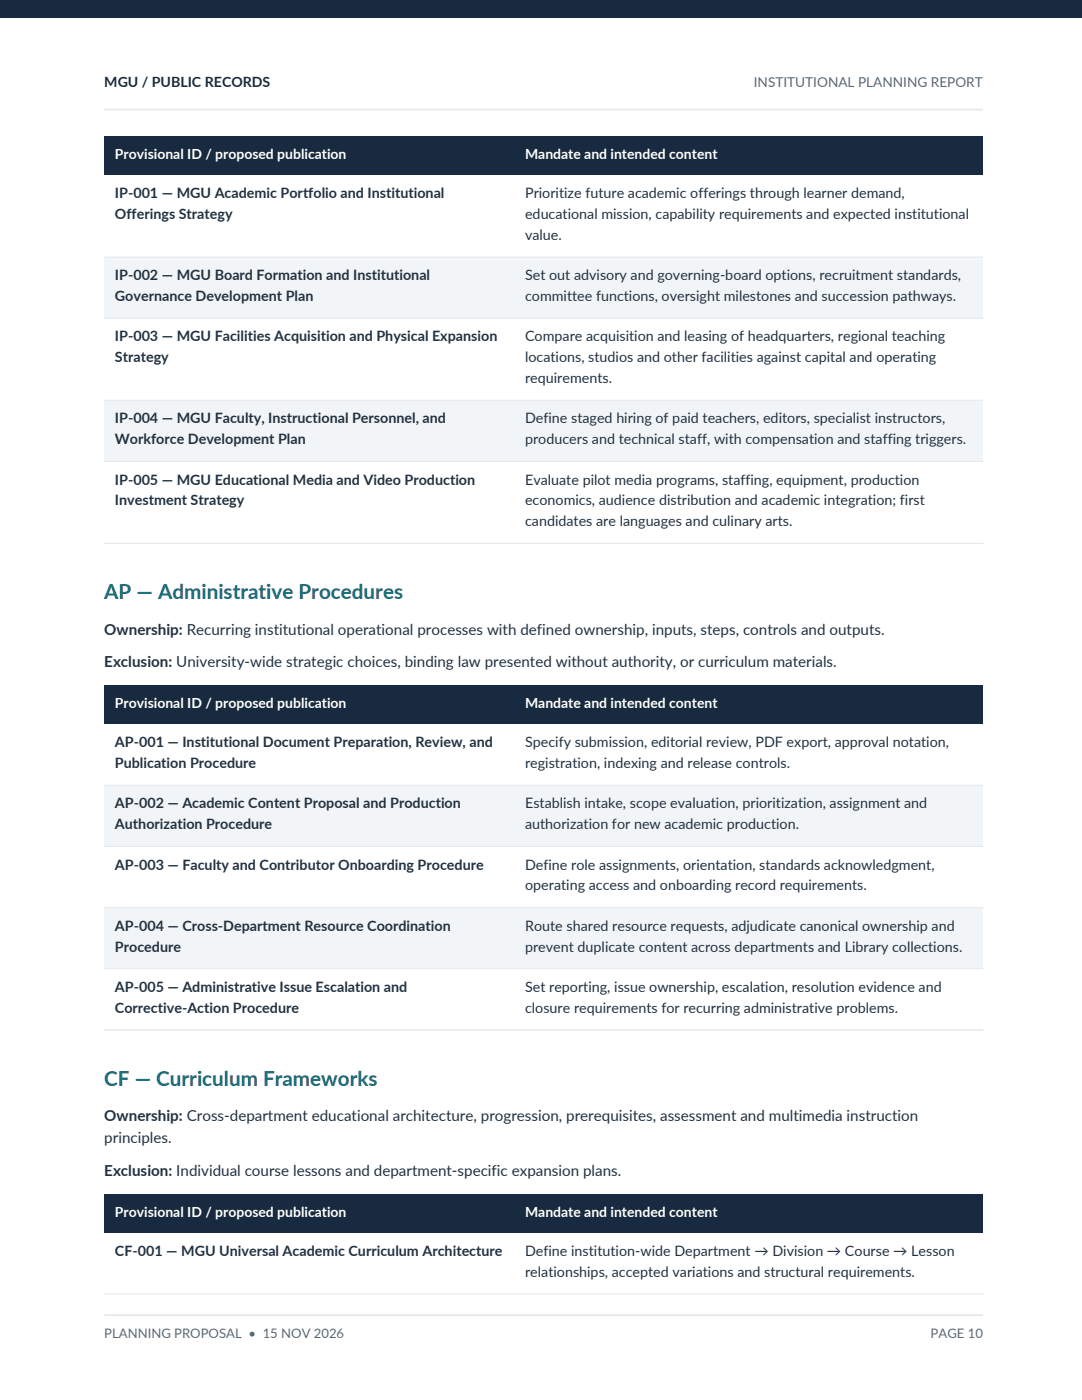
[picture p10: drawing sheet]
<svg xmlns="http://www.w3.org/2000/svg" width="216mm" height="279mm" viewBox="0 0 216 279" stroke-linecap="round" stroke-linejoin="round" font-family="sans-serif">
<defs><g id="words">
<g font-size="4.1" fill="#116d79">
<text x="20.8" y="119.6">AP — Administrative Procedures</text>
<text x="20.8" y="216.7">CF — Curriculum Frameworks</text>
</g>
<g font-size="3" fill="#233240">
<text x="20.8" y="126.6">Ownership: Recurring institutional operational processes with defined ownership, inputs, steps, controls and outputs.</text>
<text x="20.8" y="133.2">Exclusion: University-wide strategic choices, binding law presented without authority, or curriculum materials.</text>
<text x="20.8" y="223.7">Ownership: Cross-department educational architecture, progression, prerequisites, assessment and multimedia instruction</text>
<text x="20.8" y="228.2">principles.</text>
<text x="20.8" y="234.7">Exclusion: Individual course lessons and department-specific expansion plans.</text>
</g>
<g font-size="2.9" fill="#233240">
<text x="22.9" y="39.5">IP-001 — MGU Academic Portfolio and Institutional</text>
<text x="104.8" y="39.5">Prioritize future academic offerings through learner demand,</text>
<text x="22.9" y="43.7">Offerings Strategy</text>
<text x="104.8" y="43.7">educational mission, capability requirements and expected institutional</text>
<text x="104.8" y="47.9">value.</text>
<text x="22.9" y="55.9">IP-002 — MGU Board Formation and Institutional</text>
<text x="104.8" y="55.9">Set out advisory and governing-board options, recruitment standards,</text>
<text x="22.9" y="60.1">Governance Development Plan</text>
<text x="104.8" y="60.1">committee functions, oversight milestones and succession pathways.</text>
<text x="22.9" y="68.1">IP-003 — MGU Facilities Acquisition and Physical Expansion</text>
<text x="104.8" y="68.1">Compare acquisition and leasing of headquarters, regional teaching</text>
<text x="22.9" y="72.3">Strategy</text>
<text x="104.8" y="72.3">locations, studios and other facilities against capital and operating</text>
<text x="104.8" y="76.4">requirements.</text>
<text x="22.9" y="84.5">IP-004 — MGU Faculty, Instructional Personnel, and</text>
<text x="22.9" y="88.7">Workforce Development Plan</text>
<text x="104.8" y="84.5">Define staged hiring of paid teachers, editors, specialist instructors,</text>
<text x="104.8" y="88.7">producers and technical staff, with compensation and staffing triggers.</text>
<text x="22.9" y="96.7">IP-005 — MGU Educational Media and Video Production</text>
<text x="22.9" y="100.9">Investment Strategy</text>
<text x="104.8" y="96.7">Evaluate pilot media programs, staffing, equipment, production</text>
<text x="104.8" y="100.9">economics, audience distribution and academic integration; first</text>
<text x="104.8" y="105">candidates are languages and culinary arts.</text>
<text x="22.9" y="149.1">AP-001 — Institutional Document Preparation, Review, and</text>
<text x="104.8" y="149.1">Specify submission, editorial review, PDF export, approval notation,</text>
<text x="22.9" y="153.3">Publication Procedure</text>
<text x="104.8" y="153.3">registration, indexing and release controls.</text>
<text x="22.9" y="161.3">AP-002 — Academic Content Proposal and Production</text>
<text x="104.8" y="161.3">Establish intake, scope evaluation, prioritization, assignment and</text>
<text x="22.9" y="165.5">Authorization Procedure</text>
<text x="104.8" y="165.5">authorization for new academic production.</text>
<text x="22.9" y="173.5">AP-003 — Faculty and Contributor Onboarding Procedure</text>
<text x="104.8" y="173.5">Define role assignments, orientation, standards acknowledgment,</text>
<text x="104.8" y="177.7">operating access and onboarding record requirements.</text>
<text x="22.9" y="185.7">AP-004 — Cross-Department Resource Coordination</text>
<text x="104.8" y="185.7">Route shared resource requests, adjudicate canonical ownership and</text>
<text x="22.9" y="189.9">Procedure</text>
<text x="104.8" y="189.9">prevent duplicate content across departments and Library collections.</text>
<text x="22.9" y="197.9">AP-005 — Administrative Issue Escalation and</text>
<text x="104.8" y="197.9">Set reporting, issue ownership, escalation, resolution evidence and</text>
<text x="22.9" y="202.1">Corrective-Action Procedure</text>
<text x="104.8" y="202.1">closure requirements for recurring administrative problems.</text>
<text x="22.9" y="250.6">CF-001 — MGU Universal Academic Curriculum Architecture</text>
<text x="104.8" y="250.6">Define institution-wide Department → Division → Course → Lesson</text>
<text x="104.8" y="254.8">relationships, accepted variations and structural requirements.</text>
</g>
<text font-size="2.8" fill="#172a40" x="20.8" y="17.3">MGU / PUBLIC RECORDS</text>
<g font-size="2.8" fill="#fff">
<text x="22.9" y="31.7">Provisional ID / proposed publication</text>
<text x="104.8" y="31.7">Mandate and intended content</text>
<text x="22.9" y="141.3">Provisional ID / proposed publication</text>
<text x="104.8" y="141.3">Mandate and intended content</text>
<text x="22.9" y="242.8">Provisional ID / proposed publication</text>
<text x="104.8" y="242.8">Mandate and intended content</text>
</g>
<text font-size="2.7" fill="#586878" x="150.4" y="17.3">INSTITUTIONAL PLANNING REPORT</text>
<g font-size="2.6" fill="#586878">
<text x="20.8" y="267.1">PLANNING PROPOSAL • 15 NOV 2026</text>
<text x="185.7" y="267.1">PAGE 10</text>
</g>
</g></defs>
<path d="M0 0h215.9v3.5h-215.9z" fill-rule="evenodd" fill="#172a40"/>
<path d="M20.8 21.9h175.3M20.8 262.5h175.3" fill="none" stroke="#e4e9eb" stroke-width=".35"/>
<path d="M20.8 27.2h175.3v7.7h-175.3z" fill-rule="evenodd" fill="#172a40"/>
<g fill="#f2f5f7">
<path d="M20.8 51.3h175.3v12.2h-175.3z" fill-rule="evenodd"/>
<path d="M20.8 79.9h175.3v12.2h-175.3z" fill-rule="evenodd"/>
</g>
<path d="M20.8 51.3h175.3M20.8 63.5h175.3M20.8 79.9h175.3M20.8 92.1h175.3M20.8 108.4h175.3" fill="none" stroke="#e4e9eb" stroke-width=".2"/>
<path d="M20.8 136.7h175.3v7.8h-175.3z" fill-rule="evenodd" fill="#172a40"/>
<g fill="#f2f5f7">
<path d="M20.8 156.7h175.3v12.2h-175.3z" fill-rule="evenodd"/>
<path d="M20.8 181.1h175.3v12.2h-175.3z" fill-rule="evenodd"/>
</g>
<path d="M20.8 156.7h175.3M20.8 168.9h175.3M20.8 181.1h175.3M20.8 193.3h175.3M20.8 205.5h175.3" fill="none" stroke="#e4e9eb" stroke-width=".2"/>
<path d="M20.8 238.3h175.3v7.7h-175.3z" fill-rule="evenodd" fill="#172a40"/>
<path d="M20.8 258.2h175.3" fill="none" stroke="#e4e9eb" stroke-width=".2"/>
<use href="#words"/>
</svg>
